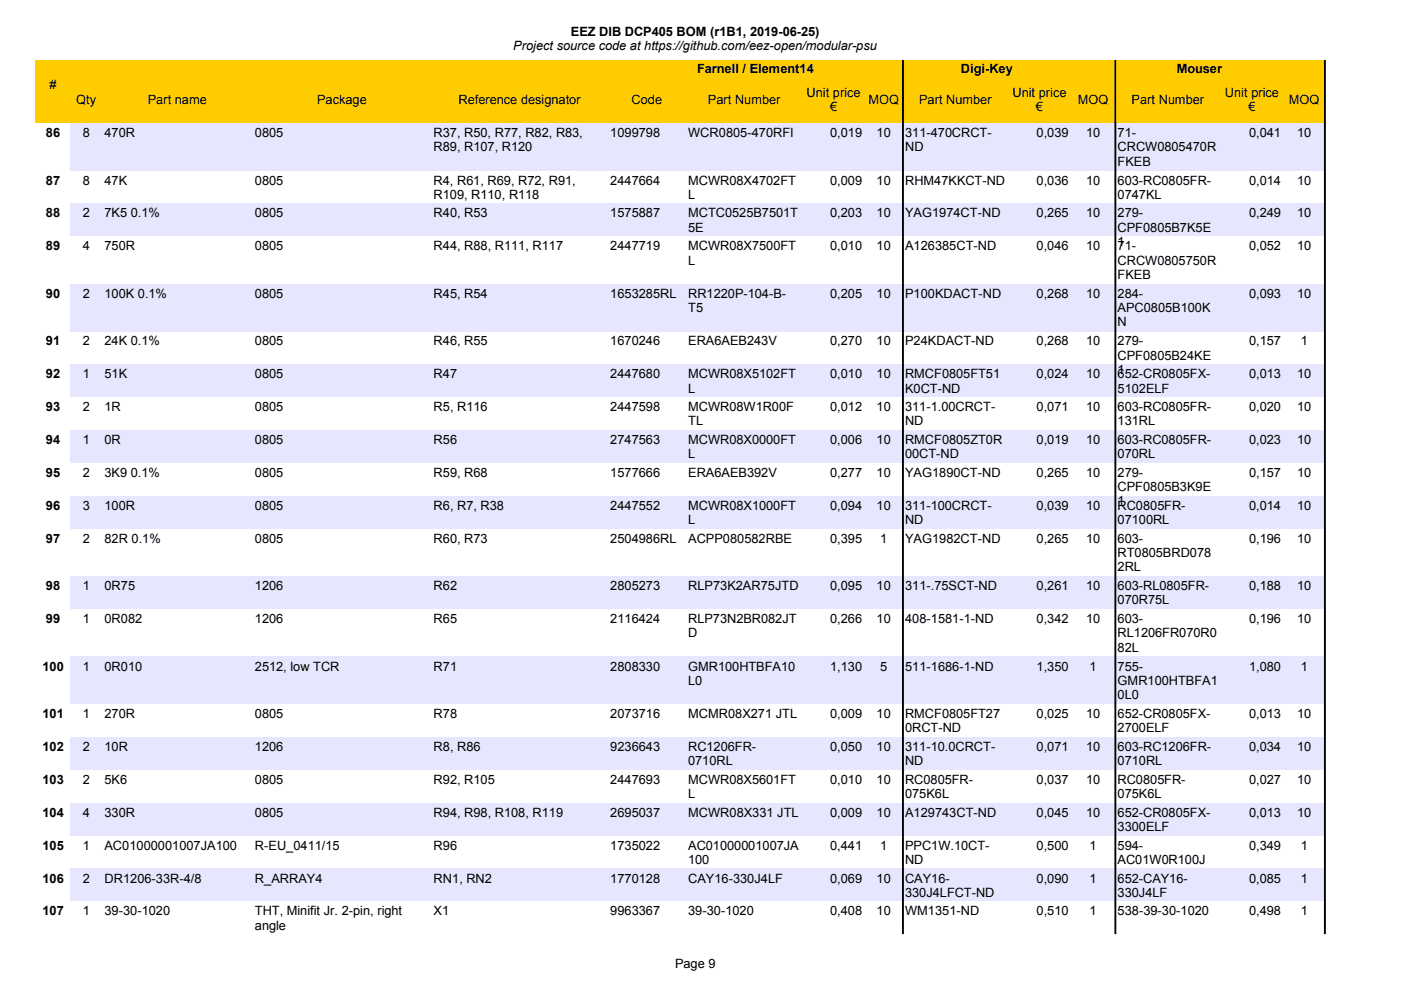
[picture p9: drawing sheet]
<svg xmlns="http://www.w3.org/2000/svg" width="297mm" height="210mm" viewBox="0 0 297 210" stroke-linecap="round" stroke-linejoin="round" font-family="sans-serif">
<defs><g id="words">
<g font-size="2.7">
<text x="108.8" y="10.6">Project source code at https://github.com/eez-open/modular-psu</text>
<text x="121" y="7.5">EEZ DIB DCP405 BOM (r1B1, 2019-06-25)</text>
<text x="147.8" y="15.4">Farnell / Element14</text>
<text x="203.7" y="15.4">Digi-Key</text>
<text x="249.5" y="15.4">Mouser</text>
<text x="10.5" y="18.9">#</text>
<text x="16.2" y="22">Qty</text>
<text x="31.3" y="22">Part name</text>
<text x="67.2" y="22">Package</text>
<text x="97.2" y="22">Reference designator</text>
<text x="133.9" y="22">Code</text>
<text x="150.1" y="22">Part Number</text>
<text x="171" y="20.5">Unit price</text>
<text x="176" y="23.5">€</text>
<text x="184.1" y="22">MOQ</text>
<text x="194.9" y="22">Part Number</text>
<text x="214.7" y="20.5">Unit price</text>
<text x="219.6" y="23.5">€</text>
<text x="228.5" y="22">MOQ</text>
<text x="239.9" y="22">Part Number</text>
<text x="259.7" y="20.5">Unit price</text>
<text x="264.7" y="23.5">€</text>
<text x="273.3" y="22">MOQ</text>
<text x="9.7" y="29">86</text>
<text x="17.5" y="29">8</text>
<text x="22.2" y="29">470R</text>
<text x="54" y="29">0805</text>
<text x="91.9" y="29">R37, R50, R77, R82, R83,</text>
<text x="129.4" y="29">1099798</text>
<text x="145.9" y="29">WCR0805-470RFI</text>
<text x="176" y="29">0,019</text>
<text x="185.8" y="29">10</text>
<text x="191.9" y="29">311-470CRCT-</text>
<text x="219.8" y="29">0,039</text>
<text x="230.3" y="29">10</text>
<text x="237" y="29">71-</text>
<text x="264.8" y="29">0,041</text>
<text x="275" y="29">10</text>
<text x="91.9" y="32.1">R89, R107, R120</text>
<text x="191.9" y="32.1">ND</text>
<text x="237" y="32.1">CRCW0805470R</text>
<text x="237" y="35.1">FKEB</text>
<text x="9.7" y="39.1">87</text>
<text x="17.5" y="39.1">8</text>
<text x="22.2" y="39.1">47K</text>
<text x="54" y="39.1">0805</text>
<text x="91.9" y="39.1">R4, R61, R69, R72, R91,</text>
<text x="129.4" y="39.1">2447664</text>
<text x="145.9" y="39.1">MCWR08X4702FT</text>
<text x="176" y="39.1">0,009</text>
<text x="185.8" y="39.1">10</text>
<text x="191.9" y="39.1">RHM47KKCT-ND</text>
<text x="219.8" y="39.1">0,036</text>
<text x="230.3" y="39.1">10</text>
<text x="237" y="39.1">603-RC0805FR-</text>
<text x="264.8" y="39.1">0,014</text>
<text x="275" y="39.1">10</text>
<text x="9.7" y="46.1">88</text>
<text x="17.5" y="46.1">2</text>
<text x="22.2" y="46.1">7K5 0.1%</text>
<text x="54" y="46.1">0805</text>
<text x="91.9" y="46.1">R40, R53</text>
<text x="91.9" y="42.2">R109, R110, R118</text>
<text x="129.4" y="46.1">1575887</text>
<text x="145.9" y="42.2">L</text>
<text x="145.9" y="46.1">MCTC0525B7501T</text>
<text x="176" y="46.1">0,203</text>
<text x="185.8" y="46.1">10</text>
<text x="191.9" y="46.1">YAG1974CT-ND</text>
<text x="219.8" y="46.1">0,265</text>
<text x="230.3" y="46.1">10</text>
<text x="237" y="42.2">0747KL</text>
<text x="237" y="46.1">279-</text>
<text x="264.8" y="46.1">0,249</text>
<text x="275" y="46.1">10</text>
<text x="9.7" y="53.1">89</text>
<text x="17.5" y="53.1">4</text>
<text x="22.2" y="53.1">750R</text>
<text x="54" y="53.1">0805</text>
<text x="91.9" y="53.1">R44, R88, R111, R117</text>
<text x="129.4" y="53.1">2447719</text>
<text x="145.9" y="49.1">5E</text>
<text x="145.9" y="53.1">MCWR08X7500FT</text>
<text x="176" y="53.1">0,010</text>
<text x="185.8" y="53.1">10</text>
<text x="191.9" y="53.1">A126385CT-ND</text>
<text x="219.8" y="53.1">0,046</text>
<text x="230.3" y="53.1">10</text>
<text x="237" y="49.1">CPF0805B7K5E</text>
<text x="237" y="52.1">1</text>
<text x="237" y="53.1">71-</text>
<text x="264.8" y="53.1">0,052</text>
<text x="275" y="53.1">10</text>
<text x="145.9" y="56.1">L</text>
<text x="237" y="56.1">CRCW0805750R</text>
<text x="237" y="59.1">FKEB</text>
<text x="9.7" y="63.1">90</text>
<text x="17.5" y="63.1">2</text>
<text x="22.2" y="63.1">100K 0.1%</text>
<text x="54" y="63.1">0805</text>
<text x="91.9" y="63.1">R45, R54</text>
<text x="129.4" y="63.1">1653285RL</text>
<text x="145.9" y="63.1">RR1220P-104-B-</text>
<text x="176" y="63.1">0,205</text>
<text x="185.8" y="63.1">10</text>
<text x="191.9" y="63.1">P100KDACT-ND</text>
<text x="219.8" y="63.1">0,268</text>
<text x="230.3" y="63.1">10</text>
<text x="237" y="63.1">284-</text>
<text x="264.8" y="63.1">0,093</text>
<text x="275" y="63.1">10</text>
<text x="145.9" y="66.2">T5</text>
<text x="237" y="66.2">APC0805B100K</text>
<text x="237" y="69.2">N</text>
<text x="9.7" y="73.2">91</text>
<text x="17.5" y="73.2">2</text>
<text x="22.2" y="73.2">24K 0.1%</text>
<text x="54" y="73.2">0805</text>
<text x="91.9" y="73.2">R46, R55</text>
<text x="129.4" y="73.2">1670246</text>
<text x="145.9" y="73.2">ERA6AEB243V</text>
<text x="176" y="73.2">0,270</text>
<text x="185.8" y="73.2">10</text>
<text x="191.9" y="73.2">P24KDACT-ND</text>
<text x="219.8" y="73.2">0,268</text>
<text x="230.3" y="73.2">10</text>
<text x="237" y="73.2">279-</text>
<text x="237" y="76.2">CPF0805B24KE</text>
<text x="264.8" y="73.2">0,157</text>
<text x="275.8" y="73.2">1</text>
<text x="9.7" y="80.2">92</text>
<text x="17.5" y="80.2">1</text>
<text x="22.2" y="80.2">51K</text>
<text x="54" y="80.2">0805</text>
<text x="91.9" y="80.2">R47</text>
<text x="129.4" y="80.2">2447680</text>
<text x="145.9" y="80.2">MCWR08X5102FT</text>
<text x="145.9" y="83.2">L</text>
<text x="176" y="80.2">0,010</text>
<text x="185.8" y="80.2">10</text>
<text x="191.9" y="80.2">RMCF0805FT51</text>
<text x="191.9" y="83.2">K0CT-ND</text>
<text x="219.8" y="80.2">0,024</text>
<text x="230.3" y="80.2">10</text>
<text x="237" y="79.3">1</text>
<text x="237" y="80.2">652-CR0805FX-</text>
<text x="237" y="83.2">5102ELF</text>
<text x="264.8" y="80.2">0,013</text>
<text x="275" y="80.2">10</text>
<text x="9.7" y="87.2">93</text>
<text x="17.5" y="87.2">2</text>
<text x="22.2" y="87.2">1R</text>
<text x="54" y="87.2">0805</text>
<text x="91.9" y="87.2">R5, R116</text>
<text x="129.4" y="87.2">2447598</text>
<text x="145.9" y="87.2">MCWR08W1R00F</text>
<text x="176" y="87.2">0,012</text>
<text x="185.8" y="87.2">10</text>
<text x="191.9" y="87.2">311-1.00CRCT-</text>
<text x="219.8" y="87.2">0,071</text>
<text x="230.3" y="87.2">10</text>
<text x="237" y="87.2">603-RC0805FR-</text>
<text x="264.8" y="87.2">0,020</text>
<text x="275" y="87.2">10</text>
<text x="9.7" y="94.1">94</text>
<text x="17.5" y="94.1">1</text>
<text x="22.2" y="94.1">0R</text>
<text x="54" y="94.1">0805</text>
<text x="91.9" y="94.1">R56</text>
<text x="129.4" y="94.1">2747563</text>
<text x="145.9" y="90.2">TL</text>
<text x="145.9" y="94.1">MCWR08X0000FT</text>
<text x="176" y="94.1">0,006</text>
<text x="185.8" y="94.1">10</text>
<text x="191.9" y="90.2">ND</text>
<text x="191.9" y="94.1">RMCF0805ZT0R</text>
<text x="219.8" y="94.1">0,019</text>
<text x="230.3" y="94.1">10</text>
<text x="237" y="90.2">131RL</text>
<text x="237" y="94.1">603-RC0805FR-</text>
<text x="264.8" y="94.1">0,023</text>
<text x="275" y="94.1">10</text>
<text x="9.7" y="101.1">95</text>
<text x="17.5" y="101.1">2</text>
<text x="22.2" y="101.1">3K9 0.1%</text>
<text x="54" y="101.1">0805</text>
<text x="91.9" y="101.1">R59, R68</text>
<text x="129.4" y="101.1">1577666</text>
<text x="145.9" y="101.1">ERA6AEB392V</text>
<text x="145.9" y="97.2">L</text>
<text x="176" y="101.1">0,277</text>
<text x="185.8" y="101.1">10</text>
<text x="191.9" y="101.1">YAG1890CT-ND</text>
<text x="191.9" y="97.2">00CT-ND</text>
<text x="219.8" y="101.1">0,265</text>
<text x="230.3" y="101.1">10</text>
<text x="237" y="97.2">070RL</text>
<text x="237" y="101.1">279-</text>
<text x="264.8" y="101.1">0,157</text>
<text x="275" y="101.1">10</text>
<text x="237" y="104.1">CPF0805B3K9E</text>
<text x="237" y="107.2">1</text>
<text x="9.7" y="108.1">96</text>
<text x="17.5" y="108.1">3</text>
<text x="22.2" y="108.1">100R</text>
<text x="54" y="108.1">0805</text>
<text x="91.9" y="108.1">R6, R7, R38</text>
<text x="129.4" y="108.1">2447552</text>
<text x="145.9" y="108.1">MCWR08X1000FT</text>
<text x="145.9" y="111.1">L</text>
<text x="176" y="108.1">0,094</text>
<text x="185.8" y="108.1">10</text>
<text x="191.9" y="108.1">311-100CRCT-</text>
<text x="191.9" y="111.1">ND</text>
<text x="219.8" y="108.1">0,039</text>
<text x="230.3" y="108.1">10</text>
<text x="237" y="108.1">RC0805FR-</text>
<text x="237" y="111.1">07100RL</text>
<text x="264.8" y="108.1">0,014</text>
<text x="275" y="108.1">10</text>
<text x="9.7" y="115">97</text>
<text x="17.5" y="115">2</text>
<text x="22.2" y="115">82R 0.1%</text>
<text x="54" y="115">0805</text>
<text x="91.9" y="115">R60, R73</text>
<text x="129.4" y="115">2504986RL</text>
<text x="145.9" y="115">ACPP080582RBE</text>
<text x="176" y="115">0,395</text>
<text x="186.6" y="115">1</text>
<text x="191.9" y="115">YAG1982CT-ND</text>
<text x="219.8" y="115">0,265</text>
<text x="230.3" y="115">10</text>
<text x="237" y="115">603-</text>
<text x="237" y="118.1">RT0805BRD078</text>
<text x="264.8" y="115">0,196</text>
<text x="275" y="115">10</text>
<text x="9.7" y="125.1">98</text>
<text x="17.5" y="125.1">1</text>
<text x="22.2" y="125.1">0R75</text>
<text x="54" y="125.1">1206</text>
<text x="91.9" y="125.1">R62</text>
<text x="129.4" y="125.1">2805273</text>
<text x="145.9" y="125.1">RLP73K2AR75JTD</text>
<text x="176" y="125.1">0,095</text>
<text x="185.8" y="125.1">10</text>
<text x="191.9" y="125.1">311-.75SCT-ND</text>
<text x="219.8" y="125.1">0,261</text>
<text x="230.3" y="125.1">10</text>
<text x="237" y="121.1">2RL</text>
<text x="237" y="125.1">603-RL0805FR-</text>
<text x="264.8" y="125.1">0,188</text>
<text x="275" y="125.1">10</text>
<text x="237" y="128.2">070R75L</text>
<text x="9.7" y="132.1">99</text>
<text x="17.5" y="132.1">1</text>
<text x="22.2" y="132.1">0R082</text>
<text x="54" y="132.1">1206</text>
<text x="91.9" y="132.1">R65</text>
<text x="129.4" y="132.1">2116424</text>
<text x="145.9" y="132.1">RLP73N2BR082JT</text>
<text x="145.9" y="135.1">D</text>
<text x="176" y="132.1">0,266</text>
<text x="185.8" y="132.1">10</text>
<text x="191.9" y="132.1">408-1581-1-ND</text>
<text x="219.8" y="132.1">0,342</text>
<text x="230.3" y="132.1">10</text>
<text x="237" y="132.1">603-</text>
<text x="237" y="135.1">RL1206FR070R0</text>
<text x="264.8" y="132.1">0,196</text>
<text x="275" y="132.1">10</text>
<text x="9" y="142.2">100</text>
<text x="17.5" y="142.2">1</text>
<text x="22.2" y="142.2">0R010</text>
<text x="54" y="142.2">2512, low TCR</text>
<text x="91.9" y="142.2">R71</text>
<text x="129.4" y="142.2">2808330</text>
<text x="145.9" y="142.2">GMR100HTBFA10</text>
<text x="176" y="142.2">1,130</text>
<text x="186.6" y="142.2">5</text>
<text x="191.9" y="142.2">511-1686-1-ND</text>
<text x="219.8" y="142.2">1,350</text>
<text x="231" y="142.2">1</text>
<text x="237" y="138.2">82L</text>
<text x="237" y="142.2">755-</text>
<text x="264.8" y="142.2">1,080</text>
<text x="275.8" y="142.2">1</text>
<text x="145.9" y="145.2">L0</text>
<text x="237" y="145.2">GMR100HTBFA1</text>
<text x="237" y="148.2">0L0</text>
<text x="9" y="152.3">101</text>
<text x="17.5" y="152.3">1</text>
<text x="22.2" y="152.3">270R</text>
<text x="54" y="152.3">0805</text>
<text x="91.9" y="152.3">R78</text>
<text x="129.4" y="152.3">2073716</text>
<text x="145.9" y="152.3">MCMR08X271 JTL</text>
<text x="176" y="152.3">0,009</text>
<text x="185.8" y="152.3">10</text>
<text x="191.9" y="152.3">RMCF0805FT27</text>
<text x="191.9" y="155.3">0RCT-ND</text>
<text x="219.8" y="152.3">0,025</text>
<text x="230.3" y="152.3">10</text>
<text x="237" y="152.3">652-CR0805FX-</text>
<text x="237" y="155.3">2700ELF</text>
<text x="264.8" y="152.3">0,013</text>
<text x="275" y="152.3">10</text>
<text x="9" y="159.2">102</text>
<text x="17.5" y="159.2">2</text>
<text x="22.2" y="159.2">10R</text>
<text x="54" y="159.2">1206</text>
<text x="91.9" y="159.2">R8, R86</text>
<text x="129.4" y="159.2">9236643</text>
<text x="145.9" y="159.2">RC1206FR-</text>
<text x="176" y="159.2">0,050</text>
<text x="185.8" y="159.2">10</text>
<text x="191.9" y="159.2">311-10.0CRCT-</text>
<text x="219.8" y="159.2">0,071</text>
<text x="230.3" y="159.2">10</text>
<text x="237" y="159.2">603-RC1206FR-</text>
<text x="264.8" y="159.2">0,034</text>
<text x="275" y="159.2">10</text>
<text x="9" y="166.2">103</text>
<text x="17.5" y="166.2">2</text>
<text x="22.2" y="166.2">5K6</text>
<text x="54" y="166.2">0805</text>
<text x="91.9" y="166.2">R92, R105</text>
<text x="129.4" y="166.2">2447693</text>
<text x="145.9" y="162.3">0710RL</text>
<text x="145.9" y="166.2">MCWR08X5601FT</text>
<text x="176" y="166.2">0,010</text>
<text x="185.8" y="166.2">10</text>
<text x="191.9" y="162.3">ND</text>
<text x="191.9" y="166.2">RC0805FR-</text>
<text x="219.8" y="166.2">0,037</text>
<text x="230.3" y="166.2">10</text>
<text x="237" y="162.3">0710RL</text>
<text x="237" y="166.2">RC0805FR-</text>
<text x="264.8" y="166.2">0,027</text>
<text x="275" y="166.2">10</text>
<text x="9" y="173.2">104</text>
<text x="17.5" y="173.2">4</text>
<text x="22.2" y="173.2">330R</text>
<text x="54" y="173.2">0805</text>
<text x="91.9" y="173.2">R94, R98, R108, R119</text>
<text x="129.4" y="173.2">2695037</text>
<text x="145.9" y="173.2">MCWR08X331 JTL</text>
<text x="145.9" y="169.2">L</text>
<text x="176" y="173.2">0,009</text>
<text x="185.8" y="173.2">10</text>
<text x="191.9" y="173.2">A129743CT-ND</text>
<text x="191.9" y="169.2">075K6L</text>
<text x="219.8" y="173.2">0,045</text>
<text x="230.3" y="173.2">10</text>
<text x="237" y="169.2">075K6L</text>
<text x="237" y="173.2">652-CR0805FX-</text>
<text x="264.8" y="173.2">0,013</text>
<text x="275" y="173.2">10</text>
<text x="237" y="176.2">3300ELF</text>
<text x="9" y="180.1">105</text>
<text x="17.5" y="180.1">1</text>
<text x="22.2" y="180.1">AC01000001007JA100</text>
<text x="54" y="180.1">R-EU_0411/15</text>
<text x="91.9" y="180.1">R96</text>
<text x="129.4" y="180.1">1735022</text>
<text x="145.9" y="180.2">AC01000001007JA</text>
<text x="145.9" y="183.2">100</text>
<text x="176" y="180.1">0,441</text>
<text x="186.6" y="180.1">1</text>
<text x="191.9" y="180.2">PPC1W.10CT-</text>
<text x="191.9" y="183.2">ND</text>
<text x="219.8" y="180.1">0,500</text>
<text x="231" y="180.1">1</text>
<text x="237" y="180.2">594-</text>
<text x="237" y="183.2">AC01W0R100J</text>
<text x="264.8" y="180.1">0,349</text>
<text x="275.8" y="180.1">1</text>
<text x="9" y="187.1">106</text>
<text x="17.5" y="187.1">2</text>
<text x="22.2" y="187.1">DR1206-33R-4/8</text>
<text x="54" y="187.1">R_ARRAY4</text>
<text x="91.9" y="187.1">RN1, RN2</text>
<text x="129.4" y="187.1">1770128</text>
<text x="145.9" y="187.1">CAY16-330J4LF</text>
<text x="176" y="187.1">0,069</text>
<text x="185.8" y="187.1">10</text>
<text x="191.9" y="187.1">CAY16-</text>
<text x="191.9" y="190.1">330J4LFCT-ND</text>
<text x="219.8" y="187.1">0,090</text>
<text x="231" y="187.1">1</text>
<text x="237" y="187.1">652-CAY16-</text>
<text x="237" y="190.1">330J4LF</text>
<text x="264.8" y="187.1">0,085</text>
<text x="275.8" y="187.1">1</text>
<text x="9" y="194.1">107</text>
<text x="17.5" y="194.1">1</text>
<text x="22.2" y="194.1">39-30-1020</text>
<text x="54" y="194.1">THT, Minifit Jr. 2-pin, right</text>
<text x="54" y="197.1">angle</text>
<text x="91.9" y="194.1">X1</text>
<text x="129.4" y="194.1">9963367</text>
<text x="145.9" y="194.1">39-30-1020</text>
<text x="176" y="194.1">0,408</text>
<text x="185.8" y="194.1">10</text>
<text x="191.9" y="194.1">WM1351-ND</text>
<text x="219.8" y="194.1">0,510</text>
<text x="231" y="194.1">1</text>
<text x="237" y="194.1">538-39-30-1020</text>
<text x="264.8" y="194.1">0,498</text>
<text x="275.8" y="194.1">1</text>
<text x="143.1" y="205.3">Page 9</text>
</g>
</g></defs>
<path d="M7.6 12.8h273.3v13.2h-273.3z" fill-rule="evenodd" fill="#fc0"/>
<g fill="#000" stroke="#000" stroke-width=".21">
<path d="M191.3 12.8h.2v13.3h-.2z" fill-rule="evenodd"/>
<path d="M236.4 12.8h.2v13.3h-.2z" fill-rule="evenodd"/>
<path d="M280.8 12.8h.2v13.3h-.2z" fill-rule="evenodd"/>
</g>
<g fill="#e6e6ff">
<path d="M14.9 26.1h266v10h-266z" fill-rule="evenodd"/>
<path d="M14.9 43.1h266v7h-266z" fill-rule="evenodd"/>
<path d="M14.9 60.2h266v10h-266z" fill-rule="evenodd"/>
<path d="M14.9 77.2h266v7h-266z" fill-rule="evenodd"/>
<path d="M14.9 91.2h266v6.9h-266z" fill-rule="evenodd"/>
<path d="M14.9 105.1h266v6.9h-266z" fill-rule="evenodd"/>
<path d="M14.9 122.2h266v6.9h-266z" fill-rule="evenodd"/>
<path d="M14.9 139.2h266v10.1h-266z" fill-rule="evenodd"/>
<path d="M14.9 156.2h266v7h-266z" fill-rule="evenodd"/>
<path d="M14.9 170.2h266v7h-266z" fill-rule="evenodd"/>
<path d="M14.9 184.2h266v6.9h-266z" fill-rule="evenodd"/>
</g>
<g fill="#000" stroke="#000" stroke-width=".21">
<path d="M191.3 26.1h.2v171.8h-.2z" fill-rule="evenodd"/>
<path d="M236.4 26.1h.2v171.8h-.2z" fill-rule="evenodd"/>
<path d="M280.8 26.1h.2v171.8h-.2z" fill-rule="evenodd"/>
</g>
<use href="#words"/>
</svg>
